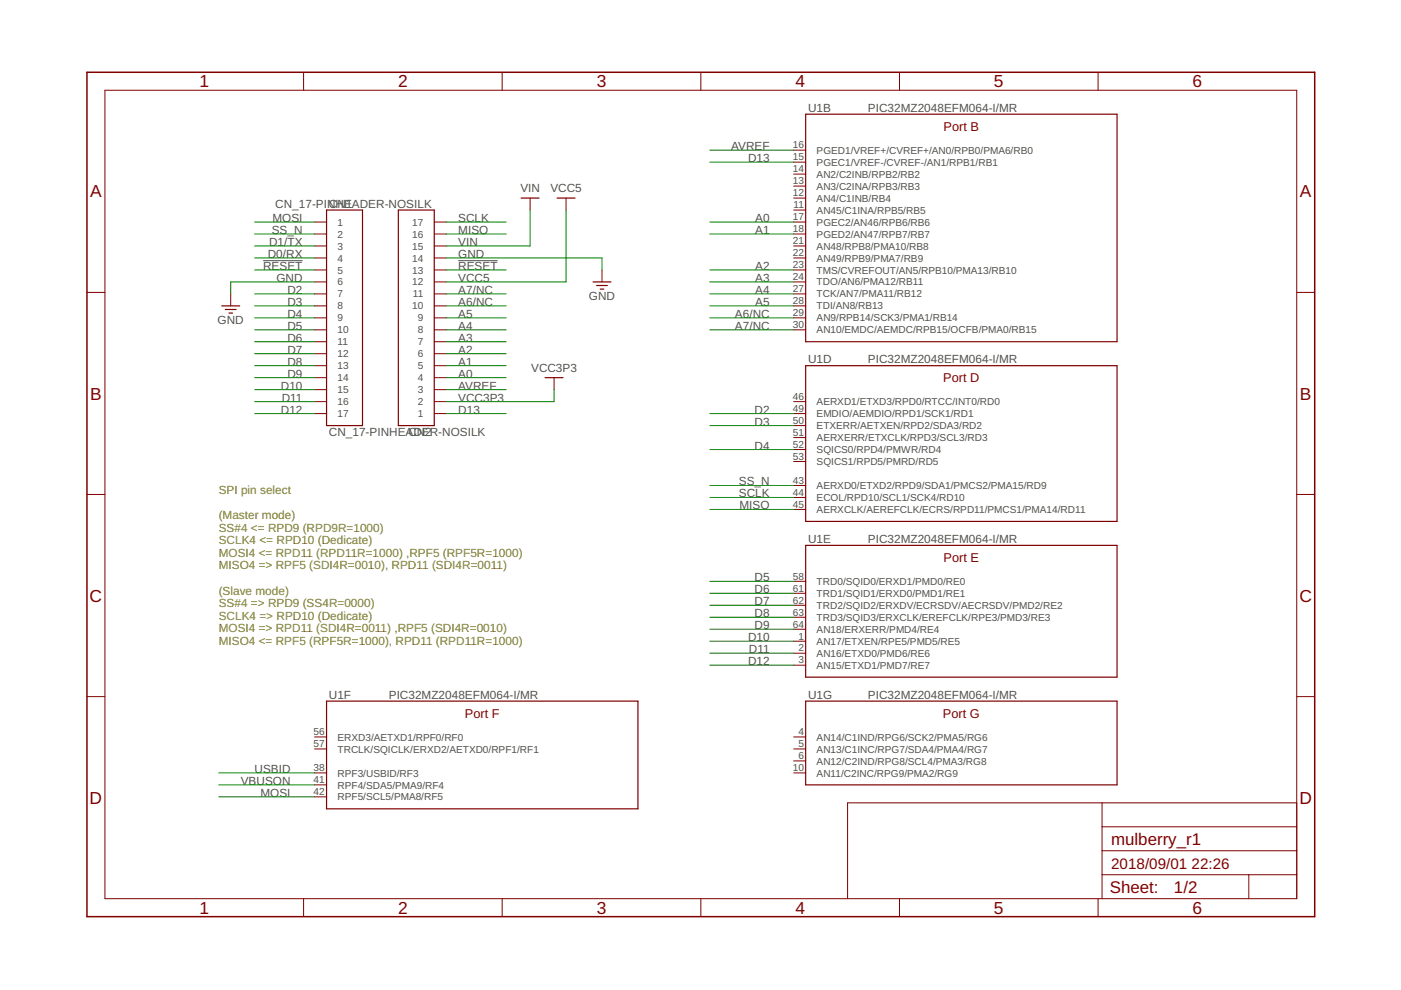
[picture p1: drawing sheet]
<svg xmlns="http://www.w3.org/2000/svg" width="297mm" height="210mm" viewBox="0 0 297 210" stroke-linecap="round" stroke-linejoin="round" font-family="sans-serif">
<defs><g id="words">
<g font-size="3.7" fill="#800000">
<text x="42.3" y="18.5">1</text>
<text x="84.4" y="18.5">2</text>
<text x="126.5" y="18.5">3</text>
<text x="168.6" y="18.5">4</text>
<text x="210.7" y="18.5">5</text>
<text x="252.9" y="18.5">6</text>
<text x="19.1" y="41.9">A</text>
<text x="275.6" y="41.9">A</text>
<text x="19.1" y="84.7">B</text>
<text x="275.6" y="84.7">B</text>
<text x="19" y="127.6">C</text>
<text x="275.5" y="127.6">C</text>
<text x="19" y="170.4">D</text>
<text x="275.5" y="170.4">D</text>
<text x="42.3" y="193.7">1</text>
<text x="84.4" y="193.7">2</text>
<text x="126.5" y="193.7">3</text>
<text x="168.6" y="193.7">4</text>
<text x="210.7" y="193.7">5</text>
<text x="252.9" y="193.7">6</text>
</g>
<g font-size="3.6" fill="#800000">
<text x="235.6" y="179.1">mulberry_r1</text>
<text x="235.3" y="189.4">Sheet:</text>
<text x="248.9" y="189.3">1/2</text>
</g>
<g font-size="3.2" fill="#800000">
<text x="235.6" y="184.2">2018/09/01</text>
<text x="252.6" y="184.2">22:26</text>
</g>
<g font-size="2.7" fill="#800000">
<text x="200.1" y="27.7">Port B</text>
<text x="200" y="81">Port D</text>
<text x="200.1" y="119.1">Port E</text>
<text x="98.6" y="152.1">Port F</text>
<text x="199.9" y="152.1">Port G</text>
</g>
<g font-size="2.5" fill="#505050">
<text x="171.3" y="23.7">U1B</text>
<text x="184" y="23.7">PIC32MZ2048EFM064-I/MR</text>
<text x="155" y="31.8">AVREF</text>
<text x="158.6" y="34.4">D13</text>
<text x="110.3" y="40.7">VIN</text>
<text x="116.7" y="40.7">VCC5</text>
<text x="57.8" y="47.1">MOSI</text>
<text x="58.4" y="44">CN_17-PINHEADER-NOSILK</text>
<text x="69.7" y="44">CN1</text>
<text x="97.2" y="47.1">SCLK</text>
<text x="160.1" y="47.1">A0</text>
<text x="57" y="52.1">D1/TX</text>
<text x="57.6" y="49.6">SS_N</text>
<text x="97.2" y="49.6">MISO</text>
<text x="97.2" y="52.1">VIN</text>
<text x="160.1" y="49.6">A1</text>
<text x="55.8" y="57.2">RESET</text>
<text x="56.8" y="54.7">D0/RX</text>
<text x="58.6" y="59.8">GND</text>
<text x="97.2" y="59.8">VCC5</text>
<text x="97.2" y="54.7">GND</text>
<text x="97.2" y="57.2">RESET</text>
<text x="160.1" y="57.2">A2</text>
<text x="160.1" y="59.8">A3</text>
<text x="61" y="64.8">D3</text>
<text x="61" y="62.3">D2</text>
<text x="97.2" y="64.8">A6/NC</text>
<text x="97.2" y="62.3">A7/NC</text>
<text x="124.9" y="63.6">GND</text>
<text x="160.1" y="62.3">A4</text>
<text x="160.1" y="64.8">A5</text>
<text x="46.1" y="68.7">GND</text>
<text x="61" y="69.9">D5</text>
<text x="61" y="67.4">D4</text>
<text x="97.2" y="69.9">A4</text>
<text x="97.2" y="67.4">A5</text>
<text x="155.8" y="67.4">A6/NC</text>
<text x="155.8" y="69.9">A7/NC</text>
<text x="61" y="77.5">D8</text>
<text x="61" y="75">D7</text>
<text x="61" y="72.5">D6</text>
<text x="97.2" y="77.5">A1</text>
<text x="97.2" y="75">A2</text>
<text x="97.2" y="72.5">A3</text>
<text x="171.3" y="77.1">U1D</text>
<text x="184" y="77">PIC32MZ2048EFM064-I/MR</text>
<text x="59.6" y="82.6">D10</text>
<text x="61" y="80.1">D9</text>
<text x="97.2" y="82.6">AVREF</text>
<text x="97.2" y="80.1">A0</text>
<text x="112.6" y="78.8">VCC3P3</text>
<text x="59.6" y="87.7">D12</text>
<text x="59.7" y="85.2">D11</text>
<text x="97.2" y="85.2">VCC3P3</text>
<text x="97.2" y="87.7">D13</text>
<text x="160" y="87.7">D2</text>
<text x="69.7" y="92.5">CN_17-PINHEACDNE2R-NOSILK</text>
<text x="160" y="95.3">D4</text>
<text x="160" y="90.2">D3</text>
<text x="156.7" y="105.5">SCLK</text>
<text x="156.7" y="102.9">SS_N</text>
<text x="156.8" y="108">MISO</text>
<text x="171.3" y="115.1">U1E</text>
<text x="184" y="115.1">PIC32MZ2048EFM064-I/MR</text>
<text x="160" y="125.8">D6</text>
<text x="160" y="123.3">D5</text>
<text x="160" y="130.9">D8</text>
<text x="160" y="128.3">D7</text>
<text x="158.6" y="135.9">D10</text>
<text x="160" y="133.4">D9</text>
<text x="158.6" y="141">D12</text>
<text x="158.8" y="138.5">D11</text>
<text x="69.7" y="148.2">U1F</text>
<text x="82.4" y="148.1">PIC32MZ2048EFM064-I/MR</text>
<text x="171.3" y="148.2">U1G</text>
<text x="184" y="148.1">PIC32MZ2048EFM064-I/MR</text>
<text x="51" y="166.4">VBUSON</text>
<text x="54" y="163.9">USBID</text>
<text x="55.2" y="169">MOSI</text>
</g>
<g font-size="2.5" fill="#808000">
<text x="46.4" y="104.7">SPI pin select</text>
<text x="46.4" y="110">(Master mode)</text>
<text x="46.4" y="112.7">SS#4 &lt;= RPD9 (RPD9R=1000)</text>
<text x="46.4" y="115.4">SCLK4 &lt;= RPD10 (Dedicate)</text>
<text x="46.4" y="118">MOSI4 &lt;= RPD11 (RPD11R=1000) ,RPF5 (RPF5R=1000)</text>
<text x="46.4" y="120.7">MISO4 =&gt; RPF5 (SDI4R=0010), RPD11 (SDI4R=0011)</text>
<text x="46.4" y="126">(Slave mode)</text>
<text x="46.4" y="128.7">SS#4 =&gt; RPD9 (SS4R=0000)</text>
<text x="46.4" y="131.4">SCLK4 =&gt; RPD10 (Dedicate)</text>
<text x="46.4" y="134.1">MOSI4 =&gt; RPD11 (SDI4R=0011) ,RPF5 (SDI4R=0010)</text>
<text x="46.4" y="136.7">MISO4 &lt;= RPF5 (RPF5R=1000), RPD11 (RPD11R=1000)</text>
</g>
<g font-size="2.1" fill="#505050">
<text x="168.1" y="34">15</text>
<text x="168.1" y="31.5">16</text>
<text x="173.1" y="35.1">PGEC1/VREF-/CVREF-/AN1/RPB1/RB1</text>
<text x="173.1" y="32.6">PGED1/VREF+/CVREF+/AN0/RPB0/PMA6/RB0</text>
<text x="168.1" y="41.6">12</text>
<text x="168.1" y="39.1">13</text>
<text x="168.1" y="36.6">14</text>
<text x="173.1" y="40.2">AN3/C2INA/RPB3/RB3</text>
<text x="173.1" y="37.7">AN2/C2INB/RPB2/RB2</text>
<text x="71.6" y="47.8">1</text>
<text x="87.4" y="47.8">17</text>
<text x="168.1" y="46.7">17</text>
<text x="168.2" y="44.2">11</text>
<text x="173.1" y="45.3">AN45/C1INA/RPB5/RB5</text>
<text x="173.1" y="42.8">AN4/C1INB/RB4</text>
<text x="173.1" y="47.8">PGEC2/AN46/RPB6/RB6</text>
<text x="71.6" y="50.4">2</text>
<text x="71.6" y="52.9">3</text>
<text x="87.4" y="52.9">15</text>
<text x="87.4" y="50.4">16</text>
<text x="168.1" y="49.3">18</text>
<text x="168.1" y="51.8">21</text>
<text x="173.1" y="50.4">PGED2/AN47/RPB7/RB7</text>
<text x="173.1" y="52.9">AN48/RPB8/PMA10/RB8</text>
<text x="71.6" y="55.4">4</text>
<text x="71.6" y="58">5</text>
<text x="87.4" y="58">13</text>
<text x="87.4" y="55.5">14</text>
<text x="168.1" y="54.3">22</text>
<text x="168.1" y="56.9">23</text>
<text x="168.1" y="59.4">24</text>
<text x="173.1" y="55.4">AN49/RPB9/PMA7/RB9</text>
<text x="173.1" y="58">TMS/CVREFOUT/AN5/RPB10/PMA13/RB10</text>
<text x="71.6" y="60.5">6</text>
<text x="71.6" y="63.1">7</text>
<text x="71.6" y="65.6">8</text>
<text x="87.4" y="65.6">10</text>
<text x="87.4" y="60.5">12</text>
<text x="87.5" y="63.1">11</text>
<text x="168.1" y="62">27</text>
<text x="168.1" y="64.5">28</text>
<text x="173.1" y="60.5">TDO/AN6/PMA12/RB11</text>
<text x="173.1" y="63.1">TCK/AN7/PMA11/RB12</text>
<text x="173.1" y="65.6">TDI/AN8/RB13</text>
<text x="71.6" y="68.1">9</text>
<text x="71.6" y="70.7">10</text>
<text x="88.6" y="70.7">8</text>
<text x="88.6" y="68.1">9</text>
<text x="168.1" y="67">29</text>
<text x="168.1" y="69.6">30</text>
<text x="173.1" y="68.1">AN9/RPB14/SCK3/PMA1/RB14</text>
<text x="173.1" y="70.7">AN10/EMDC/AEMDC/RPB15/OCFB/PMA0/RB15</text>
<text x="71.6" y="73.2">11</text>
<text x="71.6" y="75.8">12</text>
<text x="88.6" y="75.8">6</text>
<text x="88.6" y="73.2">7</text>
<text x="71.6" y="78.3">13</text>
<text x="71.6" y="80.8">14</text>
<text x="71.6" y="83.4">15</text>
<text x="88.6" y="83.4">3</text>
<text x="88.6" y="80.8">4</text>
<text x="88.6" y="78.3">5</text>
<text x="71.6" y="85.9">16</text>
<text x="71.6" y="88.5">17</text>
<text x="88.6" y="88.5">1</text>
<text x="88.6" y="85.9">2</text>
<text x="168.1" y="84.8">46</text>
<text x="168.1" y="87.3">49</text>
<text x="168.1" y="89.9">50</text>
<text x="173.1" y="85.9">AERXD1/ETXD3/RPD0/RTCC/INT0/RD0</text>
<text x="173.1" y="88.5">EMDIO/AEMDIO/RPD1/SCK1/RD1</text>
<text x="168.1" y="92.4">51</text>
<text x="168.1" y="95">52</text>
<text x="173.1" y="91">ETXERR/AETXEN/RPD2/SDA3/RD2</text>
<text x="173.1" y="93.5">AERXERR/ETXCLK/RPD3/SCL3/RD3</text>
<text x="168.1" y="97.5">53</text>
<text x="173.1" y="96.1">SQICS0/RPD4/PMWR/RD4</text>
<text x="173.1" y="98.6">SQICS1/RPD5/PMRD/RD5</text>
<text x="168.1" y="102.6">43</text>
<text x="168.1" y="105.1">44</text>
<text x="168.1" y="107.7">45</text>
<text x="173.1" y="103.7">AERXD0/ETXD2/RPD9/SDA1/PMCS2/PMA15/RD9</text>
<text x="173.1" y="106.2">ECOL/RPD10/SCL1/SCK4/RD10</text>
<text x="173.1" y="108.8">AERXCLK/AEREFCLK/ECRS/RPD11/PMCS1/PMA14/RD11</text>
<text x="168.1" y="122.9">58</text>
<text x="168.1" y="125.4">61</text>
<text x="173.1" y="124">TRD0/SQID0/ERXD1/PMD0/RE0</text>
<text x="168.1" y="128">62</text>
<text x="168.1" y="130.5">63</text>
<text x="173.1" y="126.6">TRD1/SQID1/ERXD0/PMD1/RE1</text>
<text x="173.1" y="129.1">TRD2/SQID2/ERXDV/ECRSDV/AECRSDV/PMD2/RE2</text>
<text x="173.1" y="131.6">TRD3/SQID3/ERXCLK/EREFCLK/RPE3/PMD3/RE3</text>
<text x="168.1" y="133.1">64</text>
<text x="169.3" y="135.6">1</text>
<text x="173.1" y="136.7">AN17/ETXEN/RPE5/PMD5/RE5</text>
<text x="173.1" y="134.2">AN18/ERXERR/PMD4/RE4</text>
<text x="169.3" y="138.1">2</text>
<text x="169.3" y="140.7">3</text>
<text x="173.1" y="139.2">AN16/ETXD0/PMD6/RE6</text>
<text x="173.1" y="141.8">AN15/ETXD1/PMD7/RE7</text>
<text x="66.5" y="155.9">56</text>
<text x="169.3" y="155.9">4</text>
<text x="66.5" y="158.4">57</text>
<text x="71.6" y="157">ERXD3/AETXD1/RPF0/RF0</text>
<text x="71.6" y="159.6">TRCLK/SQICLK/ERXD2/AETXD0/RPF1/RF1</text>
<text x="169.3" y="158.4">5</text>
<text x="169.3" y="161">6</text>
<text x="173.1" y="157">AN14/C1IND/RPG6/SCK2/PMA5/RG6</text>
<text x="173.1" y="159.6">AN13/C1INC/RPG7/SDA4/PMA4/RG7</text>
<text x="66.5" y="163.5">38</text>
<text x="66.5" y="166.1">41</text>
<text x="71.6" y="164.6">RPF3/USBID/RF3</text>
<text x="71.6" y="167.2">RPF4/SDA5/PMA9/RF4</text>
<text x="168.1" y="163.5">10</text>
<text x="173.1" y="162.1">AN12/C2IND/RPG8/SCL4/PMA3/RG8</text>
<text x="173.1" y="164.6">AN11/C2INC/RPG9/PMA2/RG9</text>
<text x="66.5" y="168.6">42</text>
<text x="71.6" y="169.7">RPF5/SCL5/PMA8/RF5</text>
</g>
</g></defs>
<path d="M55.8 55.3h8.4M97.2 55.3h8.3" fill="none" stroke="#505050" stroke-width=".21"/>
<g fill="none" stroke="#800000" stroke-width=".21">
<path d="M22.2 19.1h252.7v171.4h-252.7zM64.4 15.3v3.8M106.5 15.3v3.8M148.6 15.3v3.8M190.7 15.3v3.8M232.8 15.3v3.8M168.3 39.5h2.5M168.3 36.9h2.5M168.3 34.4h2.5M168.3 31.8h2.5M66.7 47.1h2.5M66.7 49.6h2.5"/>
<path d="M66.7 52.2h2.5M66.7 54.7h2.5M66.7 57.2h2.5M66.7 59.8h2.5M92.1 47.1h2.5M92.1 49.6h2.5M92.1 52.2h2.5M92.1 54.7h2.5M92.1 57.2h2.5M92.1 59.8h2.5M112.4 42v2.5M120 42v2.5"/>
<path d="M127.6 57.2v2.6M168.3 47.1h2.5M168.3 49.6h2.5M168.3 52.2h2.5M168.3 54.7h2.5M168.3 57.2h2.5M168.3 59.8h2.5M168.3 44.5h2.5M168.3 42h2.5M18.4 62h3.8M48.9 62.3v2.6M66.7 62.3h2.5"/>
<path d="M66.7 64.9h2.5M66.7 67.4h2.5M66.7 69.9h2.5M66.7 72.5h2.5M66.7 75h2.5M66.7 77.5h2.5M92.1 62.3h2.5M92.1 64.9h2.5M92.1 67.4h2.5M92.1 69.9h2.5M92.1 72.5h2.5M92.1 75h2.5"/>
<path d="M92.1 77.5h2.5M168.3 62.3h2.5M168.3 64.9h2.5M168.3 67.4h2.5M168.3 69.9h2.5M274.9 62h3.8M66.7 80.1h2.5M66.7 82.6h2.5M66.7 85.2h2.5M66.7 87.7h2.5M92.1 80.1h2.5M92.1 82.6h2.5"/>
<path d="M92.1 85.2h2.5M92.1 87.7h2.5M117.5 80.1v2.5M168.3 85.2h2.5M168.3 87.7h2.5M168.3 90.2h2.5M168.3 92.8h2.5M168.3 95.3h2.5M168.3 97.9h2.5M18.4 104.8h3.8M168.3 102.9h2.5M168.3 105.5h2.5"/>
<path d="M168.3 108h2.5M274.9 104.8h3.8M168.3 136h2.5M168.3 138.5h2.5M168.3 123.3h2.5M168.3 125.8h2.5M168.3 128.3h2.5M168.3 130.9h2.5M168.3 133.4h2.5M18.4 147.7h3.8M66.7 156.3h2.5M66.7 158.8h2.5"/>
<path d="M168.3 156.3h2.5M168.3 158.8h2.5M168.3 141h2.5M274.9 147.7h3.8M66.7 163.9h2.5M66.7 166.4h2.5M66.7 169h2.5M168.3 163.9h2.5M168.3 161.3h2.5M233.7 170.2v20.3M233.7 175.3h41.2M274.9 170.2h-95.2v20.3"/>
<path d="M64.4 190.5v3.9M106.5 190.5v3.9M148.6 190.5v3.9M190.7 190.5v3.9M232.8 190.5v3.9M233.7 185.5h41.2M233.7 180.4h41.2M264.8 185.5v5"/>
</g>
<path d="M18.4 15.3h260.3v179.1h-260.3z" fill="none" stroke="#800000" stroke-width=".32"/>
<g fill="none" stroke="#800000" stroke-width=".25">
<path d="M170.8 24.2h66v48.3h-66zM69.2 44.5h7.7v45.7h-7.7zM84.5 44.5h7.6v45.7h-7.6zM110.5 42h3.8M118.1 42h3.8M125.7 59.8h3.8M47 64.9h3.8M47.8 65.6h2.3M48.5 66.4h.8M126.5 60.5h2.3M127.3 61.3h.7M170.8 77.5h66v33.1h-66z"/>
<path d="M115.6 80.1h3.8M170.8 115.6h66v28h-66zM69.2 148.7h66.1v22.8h-66.1zM170.8 148.7h66v17.7h-66z"/>
</g>
<g fill="none" stroke="#008000" stroke-width=".21">
<path d="M150.5 31.8h17.8M150.5 34.4h17.8M54 54.7h12.7M54 47.1h12.7M54 49.6h12.7M54 57.2h12.7M54 52.2h12.7M66.7 59.8h-17.8v2.5M94.6 54.7h33v2.5M94.6 47.1h12.7M94.6 49.6h12.7M94.6 57.2h12.7"/>
<path d="M112.4 44.5v7.7h-17.8M120 44.5v15.3h-25.4M150.5 59.8h17.8M150.5 47.1h17.8M150.5 49.6h17.8M150.5 57.2h17.8M54 77.5h12.7M54 75h12.7M54 72.5h12.7M54 62.3h12.7M54 69.9h12.7M54 64.9h12.7"/>
<path d="M54 67.4h12.7M94.6 77.5h12.7M94.6 75h12.7M94.6 72.5h12.7M94.6 62.3h12.7M94.6 69.9h12.7M94.6 64.9h12.7M94.6 67.4h12.7M150.5 62.3h17.8M150.5 69.9h17.8M150.5 64.9h17.8M150.5 67.4h17.8"/>
<path d="M54 85.2h12.7M54 82.6h12.7M54 80.1h12.7M54 87.7h12.7M94.6 82.6h12.7M94.6 80.1h12.7M94.6 87.7h12.7M117.5 82.6v2.6h-22.9M150.5 87.7h17.8M150.5 95.3h17.8M150.5 90.2h17.8M150.5 105.5h17.8"/>
<path d="M150.5 108h17.8M150.5 102.9h17.8M150.5 138.5h17.8M150.5 136h17.8M150.5 133.4h17.8M150.5 130.9h17.8M150.5 128.3h17.8M150.5 125.8h17.8M150.5 123.3h17.8M150.5 141h17.8M46.4 169h20.3M46.4 163.9h20.3"/>
<path d="M46.4 166.4h20.3"/>
</g>
<use href="#words"/>
</svg>
